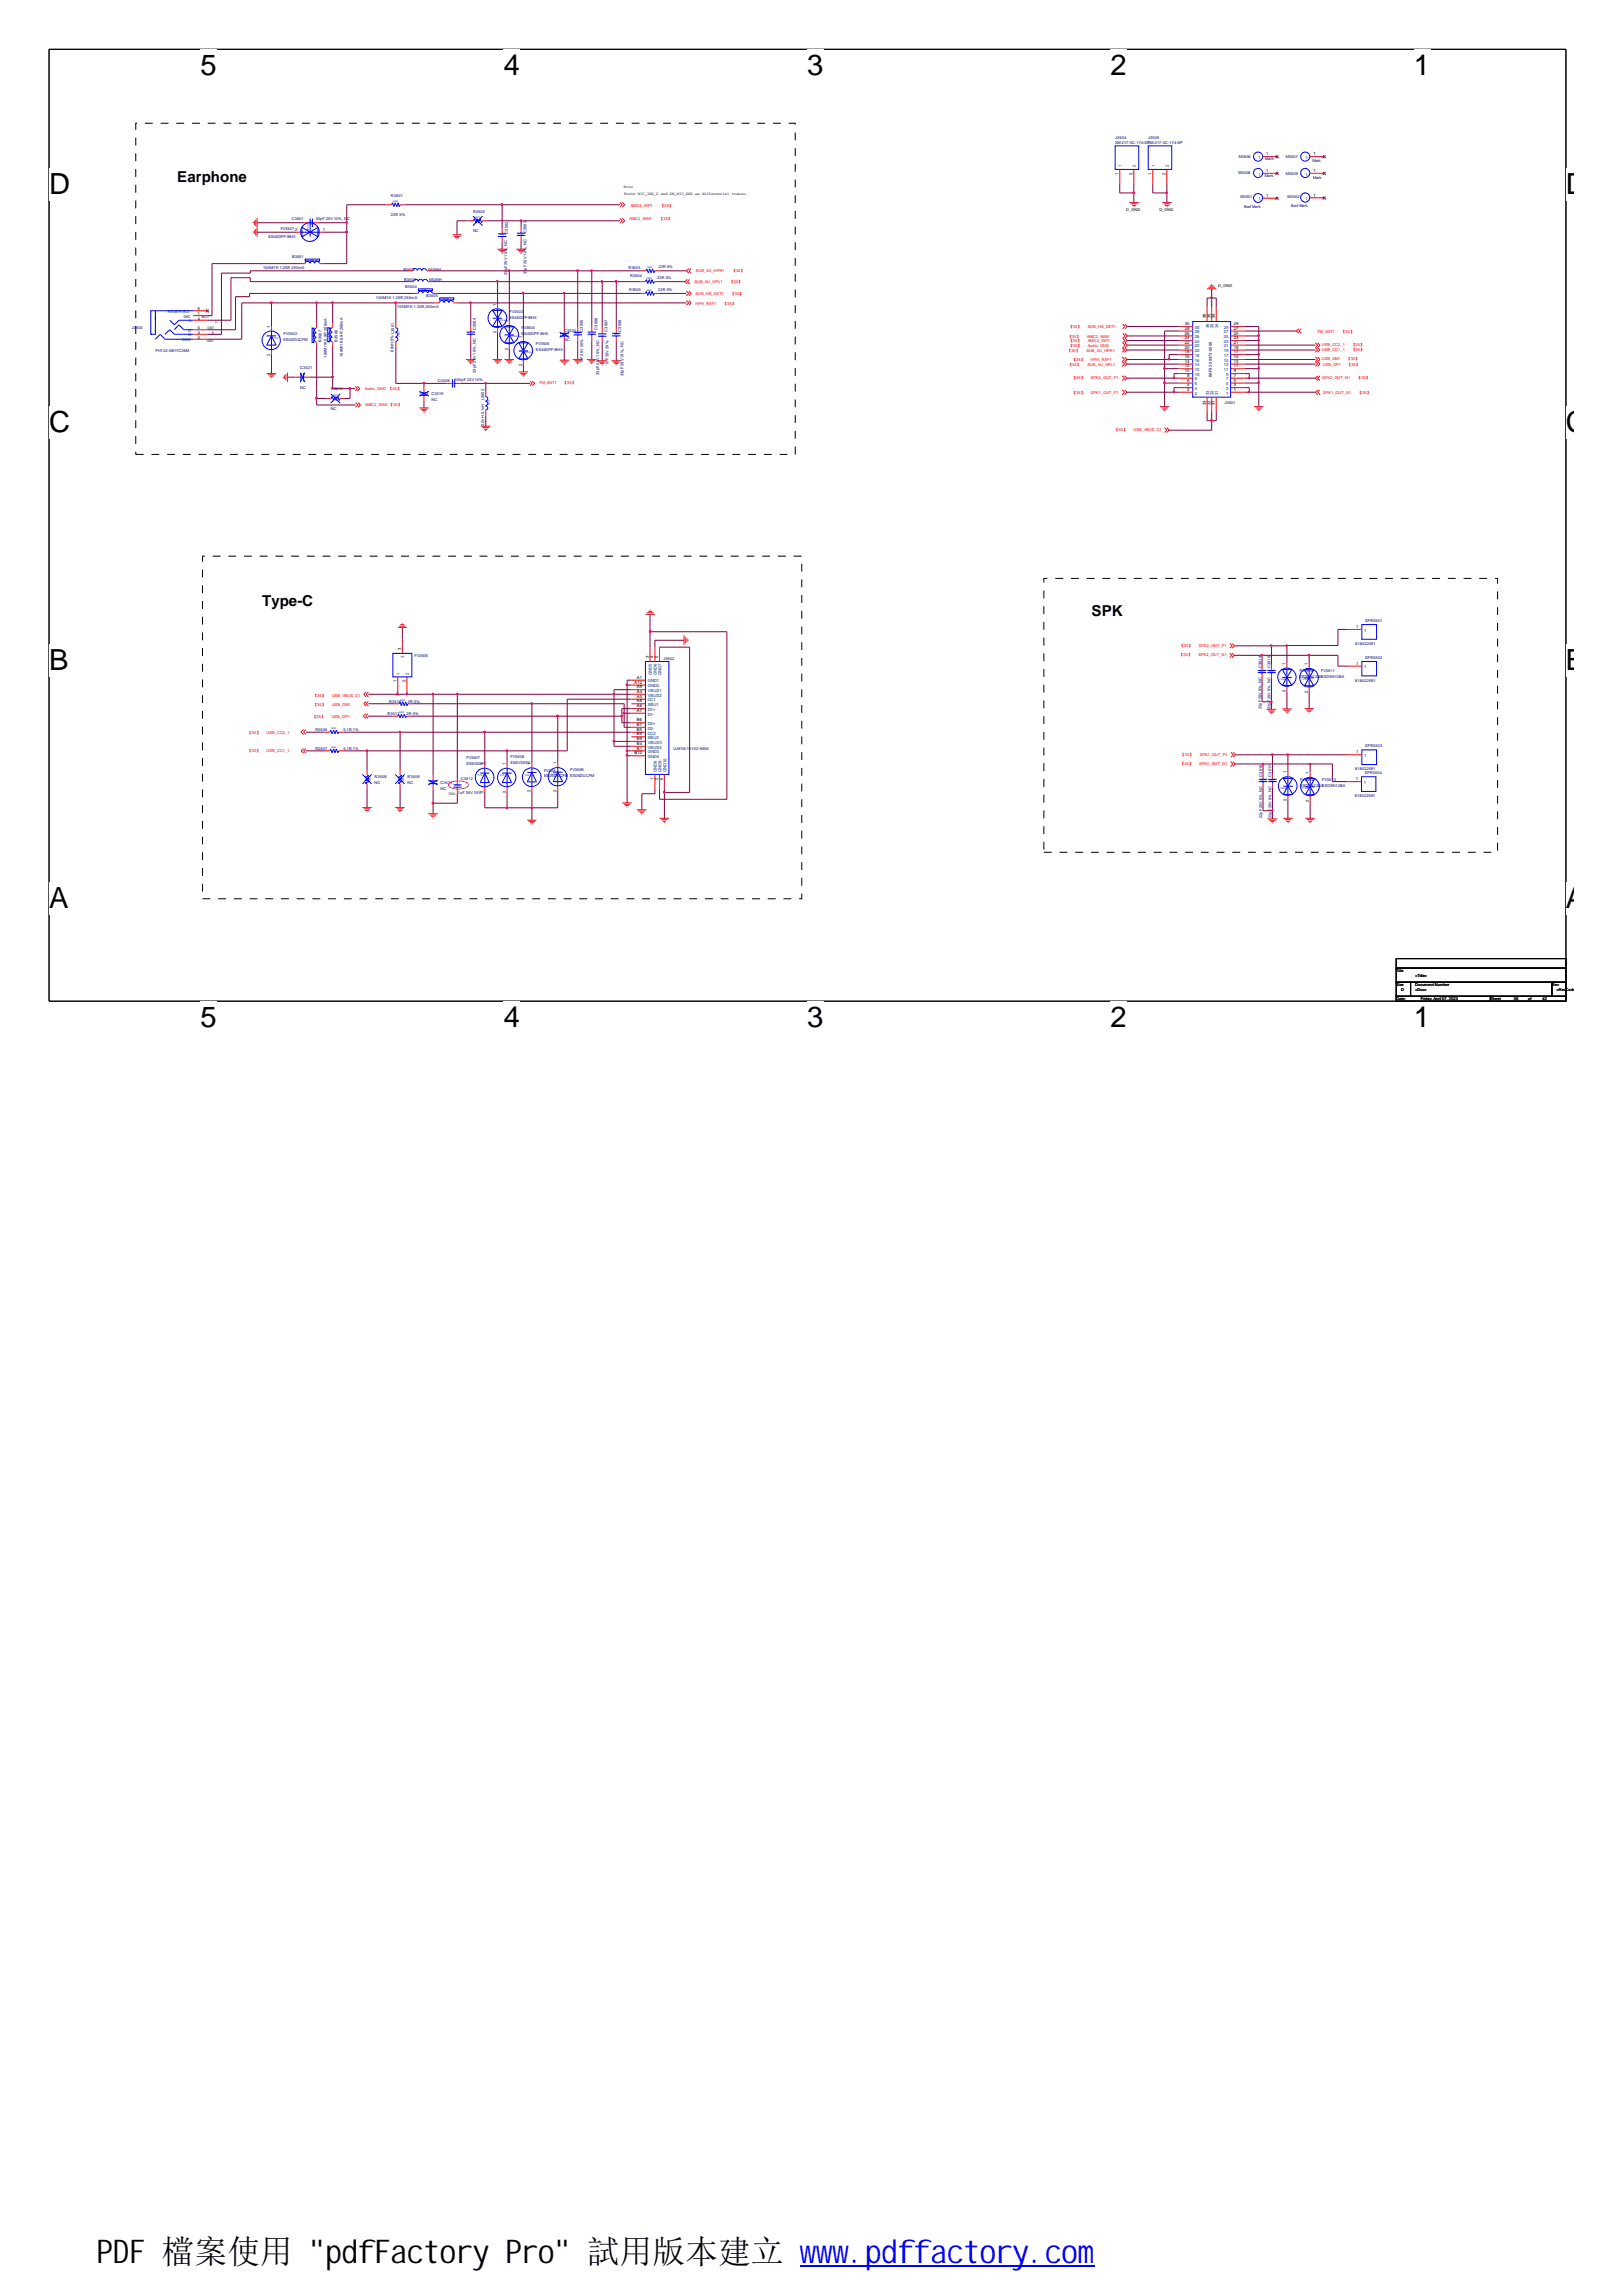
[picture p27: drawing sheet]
<svg xmlns="http://www.w3.org/2000/svg" width="210mm" height="297mm" viewBox="0 0 210 297" stroke-linecap="round" stroke-linejoin="round" font-family="sans-serif">
<defs><g id="words">
<text font-size="4.2" x="12.5" y="292.7">PDF 檔案使用 &quot;pdfFactory Pro&quot; 試用版本建立 www.pdffactory.com</text>
<g font-size="3.8">
<text x="26" y="9.8">5</text>
<text x="65.2" y="9.8">4</text>
<text x="104.4" y="9.8">3</text>
<text x="143.7" y="9.8">2</text>
<text x="183" y="9.8">1</text>
<text x="6.3" y="25.1">D</text>
<text x="202.6" y="25.1">D</text>
<text x="6.3" y="55.9">C</text>
<text x="202.6" y="55.9">C</text>
<text x="6.3" y="86.7">B</text>
<text x="202.6" y="86.7">B</text>
<text x="6.3" y="117.5">A</text>
<text x="202.6" y="117.5">A</text>
<text x="26" y="132.9">5</text>
<text x="65.2" y="132.9">4</text>
<text x="104.4" y="132.9">3</text>
<text x="143.7" y="132.9">2</text>
<text x="183" y="132.9">1</text>
</g>
<g font-size="1.9">
<text x="22.9" y="23.6">Earphone</text>
<text x="33.9" y="78.3">Type-C</text>
<text x="141.3" y="79.7">SPK</text>
</g>
<g font-size=".6">
<text x="144.7" y="22.6" transform="rotate(-90 144.7 22.6)">1</text>
<text x="146.6" y="22.6" transform="rotate(-90 146.6 22.6)">2</text>
<text x="149" y="22.6" transform="rotate(-90 149 22.6)">1</text>
<text x="150.8" y="22.6" transform="rotate(-90 150.8 22.6)">2</text>
<text x="163.9" y="20.1">1</text>
<text x="163.9" y="22.3">1</text>
<text x="170" y="20.1">1</text>
<text x="170" y="22.3">1</text>
<text x="38.2" y="29.9">2</text>
<text x="41.8" y="29.9">1</text>
<text x="163.9" y="25.5">1</text>
<text x="170" y="25.4">1</text>
<text x="64.2" y="39.5" transform="rotate(-90 64.2 39.5)">1</text>
<text x="65.7" y="41.7" transform="rotate(-90 65.7 41.7)">1</text>
<text x="156" y="41.2" transform="rotate(-90 156 41.2)">36</text>
<text x="156.6" y="41.2" transform="rotate(-90 156.6 41.2)">35</text>
<text x="157.2" y="41.2" transform="rotate(-90 157.2 41.2)">34</text>
<text x="35" y="46" transform="rotate(-90 35 46)">2</text>
<text x="35" y="42.4" transform="rotate(-90 35 42.4)">1</text>
<text x="64.2" y="43.1" transform="rotate(-90 64.2 43.1)">2</text>
<text x="65.7" y="45.2" transform="rotate(-90 65.7 45.2)">2</text>
<text x="67.6" y="47.3" transform="rotate(-90 67.6 47.3)">2</text>
<text x="67.6" y="43.8" transform="rotate(-90 67.6 43.8)">1</text>
<text x="153.3" y="47.5">12</text>
<text x="153.3" y="46.9">14</text>
<text x="153.3" y="46.3">16</text>
<text x="153.3" y="45.7">18</text>
<text x="153.3" y="45.1">20</text>
<text x="153.3" y="44.5">22</text>
<text x="153.3" y="43.9">24</text>
<text x="153.3" y="43.3">26</text>
<text x="153.3" y="42.7">28</text>
<text x="153.3" y="42.1">30</text>
<text x="159.7" y="47.5">11</text>
<text x="159.7" y="46.9">13</text>
<text x="159.7" y="46.3">15</text>
<text x="159.7" y="45.7">17</text>
<text x="159.7" y="45.1">19</text>
<text x="159.7" y="44.5">21</text>
<text x="159.7" y="43.9">23</text>
<text x="159.7" y="43.3">25</text>
<text x="159.7" y="42.7">27</text>
<text x="159.7" y="42.1">29</text>
<text x="153.3" y="48.2">10</text>
<text x="153.6" y="50.6">2</text>
<text x="153.6" y="50">4</text>
<text x="153.6" y="49.4">6</text>
<text x="153.6" y="48.8">8</text>
<text x="156" y="52.4" transform="rotate(-90 156 52.4)">33</text>
<text x="156.6" y="52.4" transform="rotate(-90 156.6 52.4)">32</text>
<text x="157.2" y="52.4" transform="rotate(-90 157.2 52.4)">31</text>
<text x="159.7" y="50.6">1</text>
<text x="159.7" y="50">3</text>
<text x="159.7" y="49.4">5</text>
<text x="159.7" y="48.8">7</text>
<text x="159.7" y="48.2">9</text>
<text x="175.5" y="81.3">1</text>
<text x="51.3" y="88.3" transform="rotate(-90 51.3 88.3)">1</text>
<text x="51.9" y="84.1" transform="rotate(-90 51.9 84.1)">3</text>
<text x="52.5" y="88.3" transform="rotate(-90 52.5 88.3)">2</text>
<text x="82.1" y="88.5">A12</text>
<text x="82.4" y="87.8">A1</text>
<text x="82.4" y="89.1">A9</text>
<text x="82.4" y="89.6">A4</text>
<text x="83.9" y="85.2" transform="rotate(-90 83.9 85.2)">3</text>
<text x="84.6" y="85.2" transform="rotate(-90 84.6 85.2)">4</text>
<text x="85.2" y="85.2" transform="rotate(-90 85.2 85.2)">5</text>
<text x="166.4" y="89.6" transform="rotate(-90 166.4 89.6)">2</text>
<text x="166.4" y="86" transform="rotate(-90 166.4 86)">1</text>
<text x="169.2" y="89.6" transform="rotate(-90 169.2 89.6)">2</text>
<text x="169.2" y="86" transform="rotate(-90 169.2 86)">1</text>
<text x="175.5" y="86">1</text>
<text x="82.4" y="90.3">A5</text>
<text x="82.4" y="94.6">B5</text>
<text x="82.4" y="91.5">A6</text>
<text x="82.4" y="92.1">A7</text>
<text x="82.4" y="93.3">B6</text>
<text x="82.4" y="93.9">B7</text>
<text x="82.4" y="90.9">A8</text>
<text x="82.4" y="95.2">B8</text>
<text x="82.4" y="95.7">B9</text>
<text x="62.6" y="99" transform="rotate(-90 62.6 99)">1</text>
<text x="65.4" y="99" transform="rotate(-90 65.4 99)">1</text>
<text x="68.7" y="98.9" transform="rotate(-90 68.7 98.9)">1</text>
<text x="72" y="98.9" transform="rotate(-90 72 98.9)">1</text>
<text x="82.1" y="97.6">B12</text>
<text x="82.4" y="97">B1</text>
<text x="82.4" y="96.4">B4</text>
<text x="84.6" y="100.9" transform="rotate(-90 84.6 100.9)">1</text>
<text x="85.2" y="100.9" transform="rotate(-90 85.2 100.9)">2</text>
<text x="85.8" y="100.9" transform="rotate(-90 85.8 100.9)">6</text>
<text x="166.5" y="100.1" transform="rotate(-90 166.5 100.1)">1</text>
<text x="169.4" y="100.1" transform="rotate(-90 169.4 100.1)">1</text>
<text x="175.5" y="101">1</text>
<text x="175.5" y="97.5">1</text>
<text x="62.6" y="102.6" transform="rotate(-90 62.6 102.6)">2</text>
<text x="65.4" y="102.6" transform="rotate(-90 65.4 102.6)">2</text>
<text x="68.7" y="102.5" transform="rotate(-90 68.7 102.5)">2</text>
<text x="72" y="102.4" transform="rotate(-90 72 102.4)">2</text>
<text x="166.5" y="103.7" transform="rotate(-90 166.5 103.7)">2</text>
<text x="169.4" y="103.7" transform="rotate(-90 169.4 103.7)">2</text>
</g>
<g font-size=".6" fill="#004080">
<text x="145.2" y="21.6" transform="rotate(-90 145.2 21.6)">1</text>
<text x="147" y="21.6" transform="rotate(-90 147 21.6)">2</text>
<text x="149.4" y="21.6" transform="rotate(-90 149.4 21.6)">1</text>
<text x="151.3" y="21.6" transform="rotate(-90 151.3 21.6)">2</text>
<text x="162.9" y="20.6">1</text>
<text x="162.9" y="22.7">1</text>
<text x="169" y="20.6">1</text>
<text x="169" y="22.7">1</text>
<text x="162.9" y="25.9">1</text>
<text x="169" y="25.9">1</text>
<text x="154.6" y="48">12</text>
<text x="154.6" y="47.4">14</text>
<text x="154.6" y="46.8">16</text>
<text x="154.6" y="46.2">18</text>
<text x="154.6" y="45.6">20</text>
<text x="154.6" y="44.9">22</text>
<text x="154.6" y="44.4">24</text>
<text x="154.6" y="43.8">26</text>
<text x="154.6" y="43.1">28</text>
<text x="154.6" y="42.5">30</text>
<text x="156.5" y="42.5" transform="rotate(-90 156.5 42.5)">36</text>
<text x="157.1" y="42.5" transform="rotate(-90 157.1 42.5)">35</text>
<text x="157.6" y="42.5" transform="rotate(-90 157.6 42.5)">34</text>
<text x="158.4" y="48">11</text>
<text x="158.4" y="47.4">13</text>
<text x="158.4" y="46.8">15</text>
<text x="158.4" y="46.2">17</text>
<text x="158.4" y="45.6">19</text>
<text x="158.4" y="44.9">21</text>
<text x="158.4" y="44.4">23</text>
<text x="158.4" y="43.8">25</text>
<text x="158.4" y="43.1">27</text>
<text x="158.4" y="42.5">29</text>
<text x="154.6" y="48.6">10</text>
<text x="154.6" y="51">2</text>
<text x="154.6" y="50.4">4</text>
<text x="154.6" y="49.9">6</text>
<text x="154.6" y="49.2">8</text>
<text x="156.5" y="51.1" transform="rotate(-90 156.5 51.1)">33</text>
<text x="157.1" y="51.1" transform="rotate(-90 157.1 51.1)">32</text>
<text x="157.6" y="51.1" transform="rotate(-90 157.6 51.1)">31</text>
<text x="158.7" y="51">1</text>
<text x="158.7" y="50.4">3</text>
<text x="158.7" y="49.9">5</text>
<text x="158.7" y="49.2">7</text>
<text x="158.7" y="48.6">9</text>
<text x="176.5" y="81.7">1</text>
<text x="51.7" y="87.3" transform="rotate(-90 51.7 87.3)">1</text>
<text x="52.3" y="85.1" transform="rotate(-90 52.3 85.1)">3</text>
<text x="52.9" y="87.3" transform="rotate(-90 52.9 87.3)">2</text>
<text x="83.8" y="88.3">GND1</text>
<text x="83.8" y="88.9">GND2</text>
<text x="83.8" y="89.5">VBUS1</text>
<text x="84.4" y="87.4" transform="rotate(-90 84.4 87.4)">GND5</text>
<text x="85" y="87.4" transform="rotate(-90 85 87.4)">GND6</text>
<text x="85.6" y="87.4" transform="rotate(-90 85.6 87.4)">GND7</text>
<text x="176.5" y="86.5">1</text>
<text x="83.8" y="90.7">CC1</text>
<text x="83.8" y="95">CC2</text>
<text x="83.8" y="92">D1+</text>
<text x="83.8" y="92.6">D1-</text>
<text x="83.8" y="93.8">D2+</text>
<text x="83.8" y="94.4">D2-</text>
<text x="83.8" y="91.3">SBU1</text>
<text x="83.8" y="95.6">SBU2</text>
<text x="83.8" y="90.1">VBUS2</text>
<text x="83.8" y="97.4">GND3</text>
<text x="83.8" y="98.1">GND4</text>
<text x="83.8" y="96.2">VBUS3</text>
<text x="83.8" y="96.8">VBUS4</text>
<text x="85" y="99.9" transform="rotate(-90 85 99.9)">GND8</text>
<text x="85.6" y="99.9" transform="rotate(-90 85.6 99.9)">GND9</text>
<text x="86.2" y="99.9" transform="rotate(-90 86.2 99.9)">GND10</text>
<text x="176.5" y="101.4">1</text>
<text x="176.5" y="97.9">1</text>
</g>
<g font-size=".5" fill="#000080">
<text x="144.3" y="17.9">J3504</text>
<text x="148.6" y="17.9">J3505</text>
<text x="144.3" y="18.7">XM-217-XC-174-SPXM-217-XC-174-SP</text>
<text x="160.3" y="22.5">M3508</text>
<text x="160.3" y="20.4">M3506</text>
<text x="163.7" y="22.8">Mark</text>
<text x="163.7" y="20.7">Mark</text>
<text x="166.4" y="20.5">M3507</text>
<text x="166.4" y="22.7">M3509</text>
<text x="169.8" y="21">Mark</text>
<text x="169.9" y="23.1">Mark</text>
<text x="36.3" y="29.7">FV3501</text>
<text x="37.8" y="28.5">C3501</text>
<text x="40.9" y="28.5">33pF 25V10%_NC</text>
<text x="50.6" y="25.4">R3501</text>
<text x="50.6" y="28">22R 5%</text>
<text x="61.2" y="27.5">R3502</text>
<text x="160.5" y="25.6">M3551</text>
<text x="161" y="26.9">Bad Mark</text>
<text x="166.6" y="25.6">M3552</text>
<text x="167.1" y="26.8">Bad Mark</text>
<text x="34" y="34.8">100M/1K 1.25R 250mA</text>
<text x="34.8" y="30.8">ES45DPF-BHX</text>
<text x="37.8" y="33.4">B3501</text>
<text x="52.2" y="35">B3502</text>
<text x="55.4" y="35">560NH</text>
<text x="61.2" y="30">NC</text>
<text x="65.6" y="35.6" transform="rotate(-90 65.6 35.6)">33pF 25V 10%_NC</text>
<text x="65.7" y="30.2" transform="rotate(-90 65.7 30.2)">C3502</text>
<text x="68.1" y="35.5" transform="rotate(-90 68.1 35.5)">33pF 25V 10%_NC</text>
<text x="68.1" y="30.2" transform="rotate(-90 68.1 30.2)">C3503</text>
<text x="81.3" y="34.7">R3503</text>
<text x="81.5" y="35.9">R3504</text>
<text x="85.2" y="34.7">22R 5%</text>
<text x="48.6" y="38.6">100M/1K 1.25R 250mA</text>
<text x="51.4" y="39.9">100M/1K 1.25R 250mA</text>
<text x="52.3" y="36.4">B3503</text>
<text x="52.5" y="37.2">B3504</text>
<text x="55.2" y="38.5">B3505</text>
<text x="55.5" y="36.4">560NH</text>
<text x="66" y="40.5">FV3503</text>
<text x="66" y="41.2">ES45DPF-BHX</text>
<text x="81.4" y="37.6">R3505</text>
<text x="85" y="36.1">22R 5%</text>
<text x="85.2" y="37.7">22R 5%</text>
<text x="17.1" y="42.5">J3503</text>
<text x="20.1" y="45.6">PH132-0B17C36M</text>
<text x="36.7" y="43.3">FV3502</text>
<text x="36.7" y="44.1">ES05DUCFM</text>
<text x="38.9" y="47.8">C3521</text>
<text x="41.6" y="44.2" transform="rotate(-90 41.6 44.2)">B3507</text>
<text x="42.3" y="46.3" transform="rotate(-90 42.3 46.3)">100M/1K 0.9R 200mA</text>
<text x="43.7" y="44.2" transform="rotate(-90 43.7 44.2)">B3506</text>
<text x="44.4" y="46.2" transform="rotate(-90 44.4 46.2)">100M/1K 0.9R 200mA</text>
<text x="50.9" y="45.5" transform="rotate(-90 50.9 45.5)">68nH 5% L3501</text>
<text x="61.6" y="42.7" transform="rotate(-90 61.6 42.7)">C3504</text>
<text x="67.5" y="42.6">F</text>
<text x="67.5" y="43.3">ES45DPF-BHX</text>
<text x="67.8" y="42.6">V3504</text>
<text x="69.3" y="44.7">FV3505</text>
<text x="69.3" y="45.4">ES45DPF-BHX</text>
<text x="73" y="42.9">C3520</text>
<text x="73" y="44.1">NC</text>
<text x="75.4" y="42.9" transform="rotate(-90 75.4 42.9)">C3505</text>
<text x="75.5" y="47" transform="rotate(-90 75.5 47)">1nF 25V 20%</text>
<text x="77.3" y="42.7" transform="rotate(-90 77.3 42.7)">C3506</text>
<text x="78.6" y="42.9" transform="rotate(-90 78.6 42.9)">C3507</text>
<text x="78.7" y="47.2" transform="rotate(-90 78.7 47.2)">1nF 25V 20%</text>
<text x="80.4" y="42.9" transform="rotate(-90 80.4 42.9)">C3508</text>
<text x="38.9" y="50.3">NC</text>
<text x="42.8" y="50.5">R3513</text>
<text x="42.8" y="53">NC</text>
<text x="55.8" y="51.1">C3519</text>
<text x="55.8" y="51.9">NC</text>
<text x="56.6" y="49.4">C3509</text>
<text x="58.8" y="49.3">100pF 25V10%</text>
<text x="61.6" y="48.2" transform="rotate(-90 61.6 48.2)">33pF 25V 10%_NC</text>
<text x="62.7" y="51.8" transform="rotate(-90 62.7 51.8)">L3502</text>
<text x="77.6" y="48.5" transform="rotate(-90 77.6 48.5)">33pF 25V 10%_NC</text>
<text x="80.7" y="48.7" transform="rotate(-90 80.7 48.7)">33pF 25V 10%_NC</text>
<text x="156.8" y="48.8" transform="rotate(-90 156.8 48.8)">BAF92-30073-0508</text>
<text x="158.5" y="52.3">J3501</text>
<text x="62.7" y="55.1" transform="rotate(-90 62.7 55.1)">2.2nH 0.1nH</text>
<text x="175.4" y="83.5">818022091</text>
<text x="176.7" y="80.5">SPR3501</text>
<text x="53.6" y="85">FV3506</text>
<text x="85.9" y="85.4">J3502</text>
<text x="163.2" y="86.4" transform="rotate(-90 163.2 86.4)">C3514</text>
<text x="164.4" y="86.4" transform="rotate(-90 164.4 86.4)">C3515</text>
<text x="168.1" y="86.9">FV3510</text>
<text x="168.1" y="87.7">ESD9N12BAESD9N12BA</text>
<text x="171" y="87">FV3511</text>
<text x="175.4" y="88.2">818022091</text>
<text x="176.7" y="85.2">SPR3502</text>
<text x="40.8" y="94.6">R3506</text>
<text x="44.4" y="94.6">5.1R 1%</text>
<text x="50.2" y="92.5">R3511</text>
<text x="50.4" y="91">R3510</text>
<text x="52.6" y="92.5">2R 5%</text>
<text x="52.8" y="91">2R 5%</text>
<text x="163.2" y="91.8" transform="rotate(-90 163.2 91.8)">22pF 25V 5%_NC</text>
<text x="164.4" y="91.8" transform="rotate(-90 164.4 91.8)">22pF 25V 5%_NC</text>
<text x="40.8" y="97.1">R3507</text>
<text x="44.4" y="97.1">5.1R 1%</text>
<text x="48.5" y="100.7">R3508</text>
<text x="48.5" y="101.4">NC</text>
<text x="52.7" y="100.7">R3509</text>
<text x="52.7" y="101.4">NC</text>
<text x="57" y="101.4">C3511</text>
<text x="59.6" y="101">C3512</text>
<text x="60.4" y="98.2">FV3507</text>
<text x="60.4" y="98.9">ES6V3DFX</text>
<text x="66.1" y="98.1">FV3508</text>
<text x="66.1" y="98.8">ES6V3DFX</text>
<text x="70.4" y="99.9">FV204</text>
<text x="70.4" y="100.6">ES05DUCFM ES05DUCFM</text>
<text x="73.8" y="99.8">FV3509</text>
<text x="87.2" y="97.1">UAF05-16152-9506</text>
<text x="163.3" y="100.5" transform="rotate(-90 163.3 100.5)">C3516</text>
<text x="164.5" y="100.5" transform="rotate(-90 164.5 100.5)">C3517</text>
<text x="168.3" y="101">FV3512</text>
<text x="168.3" y="101.8">ESD9N12BAESD9N12BA</text>
<text x="171.1" y="101.1">FV3513</text>
<text x="175.4" y="99.7">818022091</text>
<text x="176.6" y="100.1">SPR3504</text>
<text x="176.7" y="96.7">SPR3503</text>
<text x="57" y="102.2">NC</text>
<text x="163.3" y="105.9" transform="rotate(-90 163.3 105.9)">22pF 25V 5%_NC</text>
<text x="164.5" y="105.9" transform="rotate(-90 164.5 105.9)">22pF 25V 5%_NC</text>
<text x="175.3" y="103.2">818022091</text>
</g>
<g font-size=".5">
<text x="80.7" y="24.4">Note</text>
<text x="80.8" y="25.2">Route MIC_IN2_P and PM_MIC_GND as differential traces.</text>
<text x="145.8" y="27.3">D_GND</text>
<text x="150" y="27.3">D_GND</text>
<text x="25.6" y="40.2">6</text>
<text x="25.6" y="41.4">4</text>
<text x="25.6" y="40.8">1</text>
<text x="26.2" y="41.1">MIC</text>
<text x="27.9" y="41.8">L</text>
<text x="157.6" y="37.1">D_GND</text>
<text x="25.6" y="43.8">2</text>
<text x="25.6" y="42.6">5</text>
<text x="25.6" y="43.2">3</text>
<text x="26.8" y="44.3">GND</text>
<text x="26.8" y="42.5">DET</text>
<text x="27.4" y="43.2">R</text>
<text x="58" y="102.9">TBD 1uF 35V10%</text>
<text x="180.7" y="125.8">Title</text>
<text x="180.7" y="127.6">Size</text>
<text x="180.7" y="129.4">Date:</text>
<text x="181.3" y="128.2">D</text>
<text x="183.1" y="127.6">Document Number</text>
<text x="183.1" y="128.2">&lt;Doc&gt;</text>
<text x="183.1" y="126.4">&lt;Title&gt;</text>
<text x="183.9" y="129.4">Friday, April 07, 2023</text>
<text x="192.9" y="129.4">Sheet</text>
<text x="195.9" y="129.4">35</text>
<text x="197.8" y="129.4">of</text>
<text x="199.6" y="129.4">42</text>
<text x="200.8" y="127.6">Rev</text>
<text x="201.4" y="128.2">&lt;RevCode&gt;</text>
</g>
<g font-size=".5" fill="#f00">
<text x="81.4" y="28.5">AMIC2_INM1</text>
<text x="81.6" y="26.8">AMIC2_INP1</text>
<text x="85.3" y="28.5">【35】</text>
<text x="85.5" y="26.8">【35】</text>
<text x="90" y="35.2">SUB_AU_HPR1</text>
<text x="94.7" y="35.2">【35】</text>
<text x="89.9" y="36.6">SUB_AU_HPL1</text>
<text x="90" y="38.2">SUB_HS_DET1</text>
<text x="90" y="39.4">HPH_REF1</text>
<text x="93.6" y="39.4">【35】</text>
<text x="94.4" y="36.6">【35】</text>
<text x="94.6" y="38.2">【35】</text>
<text x="138.1" y="45.5">【35】</text>
<text x="138.2" y="43.7">【35】</text>
<text x="138.3" y="47.3">【35】</text>
<text x="138.3" y="42.4">【35】</text>
<text x="138.3" y="44.3">【35】</text>
<text x="138.3" y="44.9">【35】</text>
<text x="138.8" y="46.8">【35】</text>
<text x="140.6" y="45.5">SUB_AU_HPR1</text>
<text x="140.6" y="43.7">AMIC2_INM1</text>
<text x="140.7" y="47.3">SUB_AU_HPL1</text>
<text x="140.8" y="42.4">SUB_HS_DET1</text>
<text x="140.8" y="44.3">AMIC2_INP1</text>
<text x="140.8" y="44.9">Audio_GND</text>
<text x="141.2" y="46.8">HPH_REF1</text>
<text x="170.5" y="43.1">FM_ANT1</text>
<text x="171.1" y="44.8">USB_CC2_1</text>
<text x="171.1" y="45.4">USB_CC1_1</text>
<text x="171.1" y="46.6">USB_DM1</text>
<text x="171.2" y="47.4">USB_DP1</text>
<text x="173.6" y="43.1">【35】</text>
<text x="174.3" y="46.6">【35】</text>
<text x="174.4" y="47.4">【35】</text>
<text x="174.9" y="44.8">【35】</text>
<text x="174.9" y="45.4">【35】</text>
<text x="47.2" y="50.4">Audio_GND 【35】</text>
<text x="47.2" y="52.6">AMIC2_INM1 【35】</text>
<text x="69.8" y="49.7">FM_ANT1</text>
<text x="72.9" y="49.7">【35】</text>
<text x="138.8" y="49.1">【35】</text>
<text x="138.8" y="50.9">【35】</text>
<text x="141.2" y="49.1">SPK2_OUT_P1</text>
<text x="141.2" y="50.9">SPK1_OUT_P1</text>
<text x="171.1" y="49.1">SPK2_OUT_N1</text>
<text x="171.2" y="50.9">SPK1_OUT_N1</text>
<text x="175.6" y="49.1">【35】</text>
<text x="175.8" y="50.9">【35】</text>
<text x="144.2" y="55.8">【35】</text>
<text x="146.7" y="55.8">USB_VBUS_C1</text>
<text x="152.7" y="83.7">【35】</text>
<text x="155.2" y="83.7">SPK2_OUT_P1</text>
<text x="152.7" y="84.9">【35】</text>
<text x="155.1" y="84.9">SPK2_OUT_N1</text>
<text x="32.1" y="94.9">【35】</text>
<text x="34.5" y="94.9">USB_CC2_1</text>
<text x="40.5" y="92.9">【35】</text>
<text x="40.6" y="90.1">【35】</text>
<text x="40.6" y="91.3">【35】</text>
<text x="42.9" y="92.9">USB_DP1</text>
<text x="43" y="90.1">USB_VBUS_C1</text>
<text x="43" y="91.3">USB_DM1</text>
<text x="32.1" y="97.4">【35】</text>
<text x="34.5" y="97.4">USB_CC1_1</text>
<text x="152.8" y="99">【35】</text>
<text x="152.8" y="97.8">【35】</text>
<text x="155.2" y="99">SPK1_OUT_N1</text>
<text x="155.3" y="97.8">SPK1_OUT_P1</text>
</g>
<g font-size=".5" fill="#004080">
<text x="21.7" y="40.5">RESERVED</text>
<text x="23.8" y="41.1">MIC</text>
<text x="24.5" y="41.7">L</text>
<text x="23.5" y="44.1">GND</text>
<text x="24.4" y="42.9">D</text>
<text x="24.4" y="43.5">R</text>
</g>
<g font-size=".3" fill="#00f">
<text x="39.8" y="29" transform="rotate(90 39.8 29)">TVS-B</text>
<text x="40.3" y="29.1" transform="rotate(-90 40.3 29.1)">0201</text>
<text x="50.8" y="26.1">0402</text>
<text x="61.5" y="28.2">0201</text>
<text x="40" y="33.8">0402</text>
<text x="64.7" y="30.5">0201</text>
<text x="67.7" y="30.3" transform="rotate(-180 67.7 30.3)">0201</text>
<text x="83.8" y="34.7">0402</text>
<text x="54.6" y="37.6">0402</text>
<text x="57.4" y="38.8">0402</text>
<text x="64.5" y="41.5">TVS-B</text>
<text x="83.7" y="37.6">0402</text>
<text x="83.7" y="36.1">0402</text>
<text x="35.4" y="43.9">TVS</text>
<text x="40.4" y="43" transform="rotate(90 40.4 43)">0402</text>
<text x="42.5" y="42.9" transform="rotate(90 42.5 42.9)">0402</text>
<text x="51.5" y="42.9" transform="rotate(90 51.5 42.9)">0201</text>
<text x="60.6" y="43.2">0201</text>
<text x="66" y="43.6">TVS-B</text>
<text x="67.9" y="45.7">TVS-B</text>
<text x="72.7" y="43.3">0201</text>
<text x="75.1" y="43.1" transform="rotate(-180 75.1 43.1)">0201</text>
<text x="76.3" y="43.2">0201</text>
<text x="78.2" y="43.3" transform="rotate(-180 78.2 43.3)">0201</text>
<text x="79.5" y="43.3">0201</text>
<text x="39.2" y="49.1" transform="rotate(-90 39.2 49.1)">0201</text>
<text x="43.1" y="51.2">0201</text>
<text x="55.4" y="50.9" transform="rotate(-180 55.4 50.9)">0201</text>
<text x="58.8" y="49.9" transform="rotate(-90 58.8 49.9)">0201</text>
<text x="63.2" y="51.8" transform="rotate(90 63.2 51.8)">0201</text>
<text x="163" y="86.9">0201</text>
<text x="164.3" y="86.9">0201</text>
<text x="165.5" y="88">TVS-B</text>
<text x="168.4" y="88">TVS-B</text>
<text x="42.9" y="94.3">0402</text>
<text x="51.6" y="92.3">0402</text>
<text x="51.8" y="90.7">0402</text>
<text x="42.9" y="96.8">0402</text>
<text x="47.8" y="100.4" transform="rotate(90 47.8 100.4)">0201</text>
<text x="52.1" y="100.4" transform="rotate(90 52.1 100.4)">0201</text>
<text x="55.7" y="101.2">0201</text>
<text x="58.8" y="101.7">0402</text>
<text x="61.8" y="100.4">TVS</text>
<text x="64.7" y="100.4">TVS</text>
<text x="67.9" y="100.4">TVS</text>
<text x="71.3" y="100.3">TVS</text>
<text x="163.2" y="101">0201</text>
<text x="164.3" y="101">0201</text>
<text x="165.7" y="102.1">TVS-B</text>
<text x="168.5" y="102.1">TVS-B</text>
</g>
</g></defs>
<path d="M6.3 6.4h196.3v123.1h-196.3z" fill="none" stroke="#000" stroke-width=".13"/>
<g fill="#fff">
<path d="M26 6.4h2.1v4.2h-2.1z"/>
<path d="M26 129.5h2.1v4.3h-2.1z"/>
<path d="M65.2 6.4h2.1v4.2h-2.1z"/>
<path d="M65.2 129.5h2.1v4.3h-2.1z"/>
<path d="M104.4 6.4h2.2v4.2h-2.2z"/>
<path d="M104.4 129.5h2.2v4.3h-2.2z"/>
<path d="M143.7 6.4h2.1v4.2h-2.1z"/>
<path d="M143.7 129.5h2.1v4.3h-2.1z"/>
<path d="M183 6.4h2.1v4.2h-2.1z"/>
<path d="M183 129.5h2.1v4.3h-2.1z"/>
<path d="M6.3 21.7h2.8v4.3h-2.8z"/>
<path d="M202.6 21.7h1.1v4.3h-1.1z"/>
<path d="M6.3 52.5h2.8v4.3h-2.8z"/>
<path d="M202.6 52.5h1.1v4.3h-1.1z"/>
<path d="M6.3 83.3h2.6v4.2h-2.6z"/>
<path d="M202.6 83.3h1.1v4.2h-1.1z"/>
<path d="M6.3 114.1h2.6v4.2h-2.6z"/>
<path d="M202.6 114.1h1.1v4.2h-1.1z"/>
</g>
<path d="M17.6 15.9h85.3v42.9h-85.3zM26.2 72h77.6v44.3h-77.6zM135.1 74.8h58.7v35.5h-58.7z" fill="none" stroke="#000" stroke-width=".13" stroke-dasharray="1 1 1 1 1 1 1 1" stroke-linecap="butt"/>
<path d="M58.1 101.3a2.49 2.49 0 0 1 2.4 0l.1 .2a1.24 1.24 0 0 1-1.3 .6 1.17 1.17 0 0 1-1.3-.6z" fill="none" stroke="#f0f" stroke-width=".13"/>
<g fill="none" stroke="#f00" stroke-width=".13">
<path d="M32.8 28.7v.2M32.8 30v.1M32.9 28.6v.5M32.9 29.8v.5M33.1 28.4v.8M33.1 29.6v.9M33.3 28.2v2.4M38.3 30h.6M38.9 34.1h.6M39.4 28.8h.6M40.6 28.8h.6M41.4 30h.6"/>
<path d="M41.4 34.1h.6M50 26.5h.6M51.8 26.5h.7M52.8 35h.6M52.9 36.4h.7M53.6 38h.5M55.2 35h.6M55.4 36.4h.6M56 38h.6M56.3 39.2h.6M58.5 30.4h1.2M58.7 30.6h.9"/>
<path d="M58.7 39.2h.6M58.9 30.8h.5M59.1 30.9h.1M60.6 28.6h.6M62.4 28.6h.6M64.4 32.2h1.2M64.4 39.4v.5M64.6 32.4h.8M64.8 32.6h.4M64.9 32.8h.2M65 29.5v.7M65 30.8v.6"/>
<path d="M66.8 32.2h1.2M67 32.4h.9M67.2 32.6h.5M67.4 32.8h.1M67.4 29.4v.6M67.4 30.6v.6M80.2 26.2l.3 .3-.3 .3M80.2 28.3l.3 .3-.3 .3M80.5 26.2l.4 .3-.4 .3M80.5 28.3l.4 .3-.4 .3M82.8 38h.7M82.8 36.4h.7"/>
<path d="M82.9 35h.6M84.7 38h.6M84.7 36.4h.6M84.8 35h.5M88.8 37.7l.4 .3-.4 .3M88.8 38.9l.4 .3-.4 .3M88.9 36.1l-.3 .3 .3 .3M89.2 34.7l-.4 .3 .4 .3M89.2 37.7l.3 .3-.3 .3M89.2 38.9l.3 .3-.3 .3M89.2 36.1l-.3 .3 .3 .3M89.5 34.7l-.3 .3 .3 .3"/>
<path d="M144.9 21.9v1.8M146.1 26.2h1.3M146.3 26.4h.9M146.5 26.6h.5M146.7 26.7h.1M146.7 21.9v1.8M149.2 21.9v1.8M150.4 26.2h1.2M150.6 26.4h.8M150.7 26.6h.6M151 26.7h.1M151 21.9v1.8"/>
<path d="M156.2 37.4h1.2M156.2 39.8v1.8M156.4 37.2h.8M156.5 37h.6M156.7 36.8h.1M156.8 39.8v1.8M157.4 39.8v1.8M163.4 25.6h1.9M163.4 20.3h1.9M163.4 22.4h1.9M169.5 25.6h1.9M169.5 20.3h1.9"/>
<path d="M169.5 22.4h1.9M25 42.7h1.8M25 43.9h1.8M25 41.4h1.8M25 40.8h1.8M25 43.3h1.8M25 40.2h1.8M34.5 48.3h1.2M34.7 48.5h.9M34.9 48.7h.4M35.1 48.9h.1M35.1 42.2v.6"/>
<path d="M35.1 45.3v.6M36.7 48.8v.1M36.8 48.5v.6M37 48.4v.8M37.2 48.2v1.2M38.2 48.8h.7M39.5 48.8h.5M41 41.9v.5M41 44.3v.6M42.2 51.5h.6M43.1 41.8v.6M43.1 44.2v.7"/>
<path d="M44 51.5h.6M46 50l.3 .3-.3 .3M46 52.1l.4 .3-.4 .3M46.3 50l.3 .3-.3 .3M46.4 52.1l.3 .3-.3 .3M51.2 41.8v.6M51.2 44.2v.7M54.3 52.8h1.2M54.4 52.9h.9M54.6 53.1h.5M54.8 53.3h.1M54.9 50v.6"/>
<path d="M54.9 51.3v.5M57.8 49.6h.6M59 49.6h.6M60.3 46.5h1.2M60.5 46.7h.8M60.7 46.8h.5M60.8 47h.2M60.9 42.2v.6M60.9 43.5v.6M62.2 55.1h1.3M62.4 55.3h.9M62.6 55.5h.5"/>
<path d="M62.8 55.7h.1M62.9 50.7v.6M62.9 53.1v.6M63.8 46.5h1.2M64 46.7h.8M64.1 46.8h.5M64.3 47h.1M64.4 42.4v.6M65.3 46.5h1.2M65.5 46.7h.8M65.7 46.8h.5M65.8 47h.2"/>
<path d="M65.9 41.5v.6M65.9 44.5v.7M67.1 48.1h1.2M67.3 48.3h.9M67.5 48.5h.5M67.7 48.7h.1M67.7 43.5v.7M67.7 46.6v.6M68.6 49.3l.3 .3-.3 .3M68.9 49.3l.3 .3-.3 .3M72.4 46.6h1.3M72.6 46.8h.8"/>
<path d="M72.8 47h.5M73 47.1h.1M73 42.4v.6M73 43.6v.6M74.1 46.5h1.3M74.3 46.7h.9M74.5 46.8h.5M74.7 47h.1M74.8 42.2v.6M74.8 43.5v.6M75.9 46.5h1.3M76.2 46.7h.8"/>
<path d="M76.3 46.8h.5M76.5 47h.1M76.6 42.2v.6M76.6 43.5v.6M77.3 46.7h1.2M77.5 46.8h.9M77.7 47h.4M77.9 47.2h.1M77.9 42.4v.6M77.9 43.6v.6M79.1 46.7h1.2M79.3 46.8h.9"/>
<path d="M79.5 47h.5M79.7 47.2h.1M79.8 42.4v.6M79.8 43.6v.6M145.2 45l.3 .3-.3 .3M145.2 46.2l.3 .3-.3 .3 .3 .3-.3 .3M145.2 48.6l.3 .3-.3 .3M145.2 50.4l.3 .3-.3 .4M145.3 41.9l.3 .3-.3 .3M145.3 43.1l.3 .4-.3 .3 .3 .3-.3 .3 .3 .2-.3 .4M145.5 45l.3 .3-.3 .3M145.5 46.2l.3 .3-.3 .3 .3 .3-.3 .3"/>
<path d="M145.5 48.6l.3 .3-.3 .3M145.5 50.4l.3 .3-.3 .4M145.6 41.9l.3 .3-.3 .3M145.6 43.1l.3 .4-.3 .3 .3 .3-.3 .3 .3 .2-.3 .4M150.1 52.6h1.2M150.3 52.8h.8M150.5 52.9h.5M150.6 53.1h.1M150.7 55.3l.3 .4-.3 .3M151 55.3l.3 .4-.3 .3M152.5 46.5h1.8M152.5 48.3h1.8"/>
<path d="M152.5 50.7h1.8M152.5 47.7h1.8M152.5 47.1h1.8M152.5 45.9h1.8M152.5 45.3h1.8M152.5 44.6h1.8M152.5 44.1h1.8M152.5 43.5h1.8M152.5 42.8h1.8M152.5 42.2h1.8M152.5 50.2h1.8M152.5 49.6h1.8"/>
<path d="M152.5 48.9h1.8M156.2 51.4v1.8M156.8 51.4v1.8M157.4 51.4v1.8M159.3 46.5h1.8M159.3 48.3h1.8M159.3 50.7h1.8M159.3 47.7h1.8M159.3 47.1h1.8M159.3 45.9h1.8M159.3 45.3h1.8M159.3 44.6h1.8"/>
<path d="M159.3 44.1h1.8M159.3 43.5h1.8M159.3 42.8h1.8M159.3 42.2h1.8M159.3 50.2h1.8M159.3 49.6h1.8M159.3 48.9h1.8M162.3 52.6h1.2M162.5 52.8h.8M162.6 52.9h.6M162.8 53.1h.1M168.1 42.5l-.3 .3 .3 .3"/>
<path d="M168.4 42.5l-.3 .3 .3 .3M170.2 44.4l.3 .2-.3 .4 .3 .3-.3 .3M170.2 46.2l.3 .3-.3 .3 .3 .3-.3 .3M170.5 44.4l.3 .2-.3 .4 .3 .3-.3 .3M170.5 46.2l.3 .3-.3 .3 .3 .3-.3 .3M170.5 48.6l-.3 .3 .3 .3M170.5 50.4l-.3 .3 .3 .4M170.8 48.6l-.3 .3 .3 .3M170.8 50.4l-.3 .3 .3 .4M83.5 79.5h1.3M83.7 79.3h.9M83.9 79.1h.5"/>
<path d="M84.1 78.9h.1M39.3 94.4l-.4 .3 .4 .3M39.3 96.8l-.4 .3 .4 .3M39.6 94.4l-.3 .3 .3 .3M39.6 96.8l-.3 .3 .3 .3M42 94.7h.6M42 97.1h.6M43.9 94.7h.5M43.9 97.1h.5M47.3 92.3l-.3 .4 .3 .2M47.4 89.5l-.3 .3 .3 .4M47.4 90.7l-.3 .3 .3 .3"/>
<path d="M47.5 99.6v.6M47.6 92.3l-.3 .4 .3 .2M47.7 89.5l-.3 .3 .3 .4M47.7 90.7l-.3 .3 .3 .3M50.8 92.7h.6M51 91h.6M51.5 81.2h1.2M51.5 87.6v1.8M51.6 81h.9M51.8 99.6v.6M51.8 80.8h.5M52 80.6h.1"/>
<path d="M52.1 82.7v1.8M52.6 92.7h.6M52.7 87.6v1.8M52.8 91h.6M62.7 98.8v.6M65.6 98.8v.6M68.8 98.7v.6M72.2 98.7v.6M81.7 92.3h1.8M81.7 91.7h1.8M81.7 94.7h1.8M81.7 97.1h1.8"/>
<path d="M81.7 91h1.8M81.7 90.5h1.8M81.7 93.5h1.8M81.7 94.1h1.8M81.7 88h1.8M81.7 88.6h1.8M81.7 97.8h1.8M81.7 95.3h1.8M81.7 89.2h1.8M81.7 89.8h1.8M81.7 95.9h1.8M81.7 96.5h1.8"/>
<path d="M84.1 83.7v1.9M84.8 83.7v1.9M85.3 83.7v1.9M88.5 82.2v1.2M88.7 82.4v.9M88.9 82.6v.5M89.1 82.7v.2M159.1 84.5l.3 .3-.3 .3M159.2 83.3l.3 .3-.3 .2M159.3 98.5l.3 .3-.3 .4M159.3 97.3l.3 .3-.3 .3M159.4 84.5l.3 .3-.3 .3"/>
<path d="M159.5 83.3l.3 .3-.3 .2M159.6 98.5l.3 .3-.3 .4M159.6 97.3l.3 .3-.3 .3M163.3 86v.6M163.3 87.2v.6M163.9 91.8h1.2M164.1 92h.9M164.3 92.1h.5M164.5 92.3h.1M164.5 86v.6M164.5 87.2v.6M165.9 91.7h1.3"/>
<path d="M166.1 91.9h.9M166.3 92.1h.5M166.5 92.3h.1M166.5 85.8v.6M166.5 88.8v.7M166.7 99.9v.6M168.8 91.7h1.2M169 91.8h.8M169.2 92h.5M169.4 92.2h.1M169.4 85.9v.6M169.4 88.9v.6"/>
<path d="M169.5 99.9v.7M174.4 86.2h1.8M174.4 97.6h1.8M174.4 81.4h1.8M46.9 104.5h1.2M47.1 104.6h.8M47.2 104.8h.6M47.5 105h.1M47.5 101.4v.6M51.1 104.5h1.3M51.4 104.6h.8M51.5 104.8h.5"/>
<path d="M51.7 105h.1M51.8 101.4v.6M55.4 105.3h1.2M55.6 105.4h.9M55.8 105.6h.5M56 105.8h.1M56 100.3v.6M56 101.5v.6M59.2 100.8v.6M59.2 102v.6M62.7 101.8v.6M65.6 101.8v.6"/>
<path d="M68.2 106.1h1.2M68.4 106.3h.9M68.6 106.5h.5M68.8 106.7h.1M68.8 101.8v.6M72.2 101.7v.6M80.5 103.9h1.2M80.7 104h.9M80.9 104.2h.5M81.1 104.4h.1M82.4 104.8h1.3M82.6 104.9h.9"/>
<path d="M82.8 105.1h.5M83 105.3h.1M84.8 100.2v1.8M85.3 105.9h1.3M85.3 100.2v1.8M85.6 106h.8M85.7 106.2h.5M85.9 106.4h.1M86 100.2v1.8M163.4 100.1v.6M163.4 101.3v.6M164 105.9h1.3"/>
<path d="M164.3 106.1h.8M164.4 106.3h.5M164.6 106.5h.1M164.7 100.1v.6M164.7 101.3v.6M166.1 105.9h1.2M166.2 106h.9M166.4 106.2h.5M166.6 106.4h.2M166.7 102.9v.6M168.9 105.9h1.2M169.1 106h.9"/>
<path d="M169.3 106.2h.5M169.5 106.4h.1M169.5 103v.6M174.4 101.1h1.8"/>
</g>
<path d="M180.7 124h21.9v1.3h-21.9zM180.7 125.3h21.9v1.8h-21.9zM180.7 127.1h1.8v1.8h-1.8zM180.7 128.9h12.2v.6h-12.2zM182.5 127.1h18.3v1.8h-18.3zM192.9 128.9h9.7v.6h-9.7zM200.8 127.1h1.8v1.8h-1.8z" fill="none" stroke="#000" stroke-width=".13"/>
<g fill="none" stroke="#00f" stroke-width=".13">
<path d="M144.3 18.9h3.1v3h-3.1zM148.6 18.9h3v3h-3zM38.9 30h2.5M39.1 29.4l1 .6-1 .6zM39.5 33.5h1.9v.3h-1.9zM39.5 34.1a.3 .3 0 0 1 .3-.3 .3 .3 0 0 1 .3 .3M40 28.8h.1M40.1 34.1l.1-.2a.29 .29 0 0 1 .3-.1 .29 .29 0 0 1 .2 .3M40.1 28.3v1.1M40.1 29.4v1.2M40.1 30l1-.6v1.2zM40.4 28.8h.2"/>
<path d="M40.4 28.3v1.1M40.7 34.1a.3 .3 0 0 1 .3-.3 .3 .3 0 0 1 .3 .3M50.6 26.5h.1l.1-.3 .2 .5 .1-.5 .3 .5 .1-.5 .2 .5 .1-.2M53.4 35l.1-.1a.29 .29 0 0 1 .3-.1 .29 .29 0 0 1 .2 .2M53.6 36.4v-.1a.29 .29 0 0 1 .3-.2 .29 .29 0 0 1 .2 .3M54 35v-.1a.29 .29 0 0 1 .4-.1 .29 .29 0 0 1 .2 .2M54.1 37.4h1.9v.2h-1.9zM54.1 36.4l.1-.1a.29 .29 0 0 1 .3-.2 .29 .29 0 0 1 .2 .3M54.1 37.9l.1-.1a.29 .29 0 0 1 .3-.1 .29 .29 0 0 1 .2 .2M54.6 35a.3 .3 0 0 1 .3-.3 .3 .3 0 0 1 .3 .3M54.7 36.4a.3 .3 0 0 1 .3-.3 .3 .3 0 0 1 .3 .3M54.7 37.9a.3 .3 0 0 1 .3-.2 .3 .3 0 0 1 .3 .2"/>
<path d="M55.4 37.9v-.1a.29 .29 0 0 1 .3-.1 .29 .29 0 0 1 .2 .2M56.9 38.6h1.8v.2h-1.8zM56.9 39.1v-.1a.29 .29 0 0 1 .3-.1 .29 .29 0 0 1 .2 .2M57.5 39.1a.3 .3 0 0 1 .3-.2 .3 .3 0 0 1 .3 .2M58.1 39.1l.1-.1a.29 .29 0 0 1 .3-.1 .29 .29 0 0 1 .2 .2M61.2 28.6l.2-.3 .2 .5 .2-.5 .1 .5 .2-.5 .2 .5 .1-.2M61.2 28l1.2 1.2M62.4 28l-1.2 1.2M64.4 39.9v2.5M64.4 30.6h1.1M64.4 30.3h1.1M65 30.2v.1"/>
<path d="M65 30.6v.2M66.9 30.2h1.1M66.9 30.5h1.1M67.4 30v.2M67.4 30.5v.1M83.5 38l.2-.3 .1 .5 .2-.5 .2 .5 .2-.5 .2 .5 .1-.2M83.5 36.4l.2-.2 .1 .5 .2-.5 .2 .5 .2-.5 .2 .5 .1-.3M83.5 35l.2-.2 .2 .5 .2-.5 .1 .5 .3-.5 .1 .5 .2-.3M19.5 40.2h.6v3.1h-.6zM20.1 43.9l.6-.6 .6 .6h3.7M20.1 40.2h4.9M20.1 40.8v.6"/>
<path d="M21.3 43.3l.7-.6 .6 .6h2.4M22 41.4l.6 .6 .6-.6h1.8M22.6 42.7l.6-.7 .6 .7h1.2M34.5 43.5h1.2M35.1 42.8v2.5M35.1 43.5l.6 1.1h-1.2zM38.9 48.8h.1M38.9 48.2l.6 1.2M38.9 48.2v1.1M39.3 48.8h.2M39.3 48.2v1.1M39.5 48.2l-.6 1.2"/>
<path d="M40.4 42.4h.2v1.9h-.2zM40.9 42.4a.3 .3 0 0 0-.2 .3 .3 .3 0 0 0 .2 .3M40.9 43.1h-.1a.29 .29 0 0 0-.1 .3 .29 .29 0 0 0 .2 .2M40.9 43.7a.3 .3 0 0 0-.2 .3 .3 .3 0 0 0 .2 .3M42.4 42.4h.3v1.8h-.3zM42.8 51.5h.1l.1-.2 .2 .5 .1-.5 .2 .5 .2-.5 .2 .5 .1-.3M42.8 51l1.2 1.1M43 42.4h-.1a.29 .29 0 0 0-.1 .3 .29 .29 0 0 0 .2 .3M43 43a.3 .3 0 0 0-.2 .3 .3 .3 0 0 0 .2 .3M43 43.6l-.1 .1a.29 .29 0 0 0-.1 .3 .29 .29 0 0 0 .2 .2M44 51l-1.2 1.1M51.2 42.4h.1a.28 .28 0 0 1 .2 .4 .28 .28 0 0 1-.3 .2"/>
<path d="M51.2 43h.1a.3 .3 0 0 1 .2 .4 .3 .3 0 0 1-.3 .2M51.2 43.6l.1 .1a.28 .28 0 0 1 .2 .3 .28 .28 0 0 1-.3 .2M54.3 50.6l1.2 .7M54.3 50.8h1.1M54.3 51.1h1.1M54.9 50.6v.2M54.9 51.1v.2M55.5 50.6l-1.2 .7M58.4 49.6h.1M58.5 49.1v1.1M58.8 49.6h.2M58.8 49.1v1.1"/>
<path d="M60.4 43.3h1.1M60.4 43h1.1M60.9 42.8v.2M60.9 43.3v.2M62.8 51.3a.3 .3 0 0 1 .3 .3 .3 .3 0 0 1-.3 .3M62.8 51.9l.2 .1a.28 .28 0 0 1 .1 .3 .28 .28 0 0 1-.3 .2M62.8 52.5h.2a.28 .28 0 0 1 .1 .4 .28 .28 0 0 1-.3 .2M63.8 41.2h1.2M63.8 40.2h1.2l-.6 1zM64.4 41.2l.6 1h-1.2zM65.3 43.3h1.2M65.3 42.3h1.2l-.6 1z"/>
<path d="M65.9 42.1v2.4M65.9 43.3l.6 1.1h-1.2zM67.1 44.4h1.2l-.6 1zM67.1 45.4h1.2M67.7 44.2v2.4M67.7 45.4l.6 1h-1.2zM72.4 43l1.3 .6M72.5 43.5h1.1M72.5 43.1h1.1M73 43v.1M73 43.5v.1M73.7 43l-1.3 .6"/>
<path d="M74.2 43.3h1.1M74.2 43h1.1M74.8 42.8v.2M74.8 43.3v.2M76 43.3h1.1M76 43h1.1M76.6 42.8v.2M76.6 43.3v.2M77.4 43.2h1.1M77.4 43.5h1.1M77.9 43v.2M77.9 43.5v.1"/>
<path d="M79.2 43.5h1.1M79.2 43.1h1.1M79.8 43v.1M79.8 43.5v.1M154.3 41.6h5v9.8h-5zM42.6 94.7l.2-.2 .2 .4 .2-.4 .1 .4 .2-.4 .2 .4 .2-.2M42.6 97.1l.2-.2 .2 .5 .2-.5 .1 .5 .2-.5 .2 .5 .2-.3M50.8 84.5h2.5v3.1h-2.5zM51.4 92.7h.1l.1-.3 .2 .5 .1-.5 .2 .5 .2-.5 .2 .5 .1-.2M51.6 91l.2-.2 .1 .5 .2-.5 .2 .5 .2-.5 .2 .5 .1-.3M62.7 99.4v2.4M65.6 99.4v2.4"/>
<path d="M68.2 99.9h1.2M68.8 99.3v2.5M68.8 99.9l.6 1.3h-1.2zM71.6 99.9h1.2M72.2 99.9l.6 1.2h-1.2zM72.2 99.3v2.4M83.5 85.6h3.1v14.6h-3.1zM162.8 87h1.1M162.8 86.7h1.1M163.3 86.6v.1M163.3 87v.2M164 87h1.1"/>
<path d="M164 86.7h1.1M164.5 86.6v.1M164.5 87v.2M165.9 87.7h1.3M165.9 86.6h1.3l-.7 1.1zM166.5 86.4v2.4M166.5 87.7l.7 1h-1.3zM168.8 87.7h1.2M168.8 86.6h1.2l-.6 1.1zM169.4 86.5v2.4M169.4 87.7l.6 1h-1.2zM176.2 85.6h1.9v1.8h-1.9z"/>
<path d="M176.2 97h1.9v1.9h-1.9zM176.2 80.8h1.9v1.9h-1.9zM46.9 100.2l1.2 1.2M47.5 100.2v.1l.3 .1-.6 .2 .6 .1-.6 .2 .6 .2-.6 .2 .3 .1M48.1 100.2l-1.2 1.2M51.1 100.2l1.3 1.2M51.8 100.2v.1l.2 .1-.5 .2 .5 .1-.5 .2 .5 .2-.5 .2 .3 .1M52.4 100.2l-1.3 1.2M55.4 100.9l1.2 .6M55.5 101.4h1.1M55.5 101h1.1M56 100.9v.1"/>
<path d="M56 101.4v.1M56.6 100.9l-1.2 .6M58.7 101.8h1M58.7 101.5h1M59.2 101.4v.1M59.2 101.8v.2M62.1 100h1.2M62.7 100l.6 1.2h-1.2zM65 100h1.2M65.6 100l.6 1.2h-1.2zM162.9 101.1h1.1M162.9 100.8h1.1"/>
<path d="M163.4 100.7v.1M163.4 101.1v.2M164.1 101.1h1.1M164.1 100.8h1.1M164.7 100.7v.1M164.7 101.1v.2M166.1 101.7h1.2M166.1 100.7h1.2l-.6 1zM166.7 100.5v2.4M166.7 101.7l.6 1.1h-1.2zM168.9 101.8h1.2M168.9 100.7h1.2l-.6 1.1z"/>
<path d="M169.5 100.6v2.4M169.5 101.8l.6 1h-1.2zM176.2 100.5h1.9v1.9h-1.9z"/>
<circle cx="40.1" cy="30" r="1.21"/>
<circle cx="162.8" cy="22.4" r=".59"/>
<circle cx="162.8" cy="20.3" r=".59"/>
<circle cx="162.8" cy="25.6" r=".58"/>
<circle cx="168.9" cy="20.3" r=".59"/>
<circle cx="168.9" cy="25.6" r=".59"/>
<circle cx="168.9" cy="22.4" r=".59"/>
<circle cx="35.1" cy="44" r="1.2"/>
<circle cx="64.4" cy="41.2" r="1.21"/>
<circle cx="65.9" cy="43.3" r="1.2"/>
<circle cx="67.7" cy="45.4" r="1.2"/>
<circle cx="166.5" cy="87.6" r="1.19"/>
<circle cx="169.4" cy="87.7" r="1.21"/>
<circle cx="62.7" cy="100.6" r="1.21"/>
<circle cx="65.6" cy="100.6" r="1.2"/>
<circle cx="68.8" cy="100.5" r="1.21"/>
<circle cx="72.2" cy="100.5" r="1.2"/>
<circle cx="166.6" cy="101.7" r="1.21"/>
<circle cx="169.5" cy="101.8" r="1.2"/>
</g>
<g fill="none" stroke="#804000" stroke-width=".13">
<path d="M165.1 25.5l.4 .4M165.1 20.1l.4 .4M165.1 22.3l.4 .3M165.4 25.5l-.3 .4M165.4 20.1l-.3 .4M165.4 22.3l-.3 .3M171.2 25.4l.4 .4M171.2 20.1l.4 .4M171.2 22.3l.4 .3M171.5 25.4l-.3 .4M171.5 20.1l-.3 .4M171.5 22.3l-.3 .3"/>
<path d="M26.7 40l.4 .4M27 40l-.4 .4"/>
</g>
<g fill="none" stroke="#800040" stroke-width=".13">
<path d="M33.3 28.8h6.1M33.3 30h5M35.1 39.2v3M38.9 34.1h-11.5v6.7h-.6M41 39.2v2.7M41.2 28.8h3.7M42 30h2.9M43.1 39.2v2.6M50 26.5h-5.1v7.6h-2.9M51.2 39.2v2.6M52.5 26.5h27.7M52.8 35h-20.4v.3h-3.7v8h-1.9"/>
<path d="M52.9 36.4h-20.5v-.5h-2.5v5.5h-3.1M53.6 38h-21.3v.4h-1.8v4.3h-3.7M55.8 35h27.1M56 36.4h26.8M56.3 39.2h-25v4.7h-4.5M56.6 38h26.2M59.3 39.2h29.5M60.6 28.6h-1.5v1.8M60.9 39.2v3M63 28.6h17.2M64.4 36.4v3M65 26.5v3"/>
<path d="M65 31.4v.8M65.9 35v6.5M67.4 28.6v.8M67.4 31.2v1M67.7 38v5.5M73 38v4.4M74.8 35v7.2M76.6 35v7.2M77.9 36.4v6M79.8 36.4v6M85.3 36.4h3.3M85.3 38h3.5"/>
<path d="M85.3 35h3.5M144.9 23.7v1.3h1.8M146.7 23.7v2.5M149.2 23.7v1.3h1.8M151 23.7v2.5M156.2 39.8v-1.2h1.2v1.2M156.8 37.4v2.4M35.1 45.9v2.4M37.2 48.8h1M40 48.8h3.1M41 44.9v7.5h5M41 51.5h1.2"/>
<path d="M43.1 44.9v5.4h2.9M45.3 50.3v1.2h-.7M51.2 44.9v4.7h6.6M54.9 49.6v.4M54.9 51.8v1M59.6 49.6h9M60.9 44.1v2.4M62.9 49.6v1.1M62.9 53.7v1.4M64.4 43v3.5M65.9 45.2v1.3M67.7 47.2v.9"/>
<path d="M73 44.2v2.4M74.8 44.1v2.4M76.6 44.1v2.4M77.9 44.2v2.5M79.8 44.2v2.5M145.8 45.3h6.7M145.8 46.5h6.7M145.8 47.1h6.7M145.8 48.9h6.7M145.8 50.7h6.7M145.9 42.2h6.6M145.9 43.5h6.6"/>
<path d="M145.9 44.1h6.6M145.9 44.6h6.6M150.7 47.7h1.8M150.7 49.6h1.8M152.5 42.8h-1.8v9.8M152.5 45.9h-1.2v.6M152.5 48.3h-.6v.6M152.5 50.2h-.6v.5M156.2 53.2v1.2h1.2v-1.2M156.8 53.2v2.5h-5.5M161.1 42.2h1.8v10.4M161.1 42.8h6.7"/>
<path d="M161.1 43.5h1.8M161.1 44.1h1.8M161.1 44.6h9.1M161.1 45.3h9.1M161.1 45.9h1.8M161.1 46.5h9.1M161.1 47.1h9.1M161.1 47.7h1.8M161.1 48.3h.6v.6M161.1 50.2h.6v.5M161.1 48.9h9.1M161.1 49.6h1.8"/>
<path d="M161.1 50.7h9.1M84.1 79.5v4.2M39.6 94.7h2.4M39.6 97.1h2.4M44.4 94.7h37.3M47.5 97.1v2.5M47.6 92.7h3.2M47.7 89.8h34M47.7 91h3.3M51.5 89.4v.4M51.8 94.7v4.9M52.1 81.2v1.5"/>
<path d="M52.7 89.4v.4M53.2 92.7h27.3M53.4 91h27.4v3.1h.9M56 89.8v10.5M59.2 89.8v11M62.7 94.7v4.1M65.6 97.1v1.7M68.8 91v7.7M72.2 92.7v6M79.5 95.9h2.2M80.8 92.3h.9M81.2 88.6h.5"/>
<path d="M81.2 97.1h.5M81.2 97.8h.5M81.7 88h-.5v15.9M81.7 89.2h-2.2v7.3h2.2M81.7 90.5h-8.3v6.6h-29M81.7 91.7h-1.2v1.8h1.2M84.1 81.7h10v21.7h-8.8v-1.4M85.3 83.7h3.9v18.8h-3.2M88.5 82.8h-3.7v.9M159.7 84.8h13.4v1.4h1.3M159.8 83.6h6.7M159.9 98.8h12.5v2.3h2"/>
<path d="M159.9 97.6h14.5M163.3 84.8v1.2M163.3 87.8v3h1.2M163.4 98.8v1.3M164.5 83.6v2.4M164.5 87.8v4M164.7 97.6v2.5M166.5 89.5v2.2M166.7 97.6v2.3M169.4 84.8v1.1M169.4 89.5v2.2M169.5 98.8v1.1"/>
<path d="M174.4 81.4h-1.3v2.1h-6.6v2.3M47.5 102v2.5M51.8 102v2.5M56 102.1v3.2M59.2 102.6v1.3h-3.2M65.6 102.4v2.1M68.8 102.4v3.7M72.2 102.3v2.2h-9.5v-2.1M84.8 102v.7h-1.7v2.1M86 102v3.9M163.4 101.9v3h1.3M164.7 101.9v4"/>
<path d="M166.7 103.5v2.4M169.5 103.6v2.3"/>
</g>
<g fill="#f0f" stroke="#f0f" stroke-width=".13">
<path d="M146.6 24.9h.2v.1h-.2z" fill-rule="evenodd"/>
<path d="M150.9 24.9h.1v.1h-.1z" fill-rule="evenodd"/>
<path d="M64.9 26.4h.1v.1h-.1z" fill-rule="evenodd"/>
<path d="M67.3 28.5h.2v.1h-.2z" fill-rule="evenodd"/>
<path d="M44.8 28.7h.1v.2h-.1z" fill-rule="evenodd"/>
<path d="M44.8 29.9h.1v.2h-.1z" fill-rule="evenodd"/>
<path d="M65.8 34.9h.2v.2h-.2z" fill-rule="evenodd"/>
<path d="M74.7 34.9h.1v.2h-.1z" fill-rule="evenodd"/>
<path d="M76.5 34.9h.1v.2h-.1z" fill-rule="evenodd"/>
<path d="M64.3 36.3h.1v.2h-.1z" fill-rule="evenodd"/>
<path d="M77.8 36.3l.2 .1-.1 .1z" fill-rule="evenodd"/>
<path d="M79.7 36.3h.1v.2h-.1z" fill-rule="evenodd"/>
<path d="M67.6 37.9h.2v.1h-.2z" fill-rule="evenodd"/>
<path d="M156.7 38.5h.1v.1h-.1z" fill-rule="evenodd"/>
<path d="M35 39.1h.2v.1h-.2z" fill-rule="evenodd"/>
<path d="M40.9 39.1h.1v.1h-.1z" fill-rule="evenodd"/>
<path d="M43 39.1h.1v.1h-.1z" fill-rule="evenodd"/>
<path d="M51.1 39.1h.2v.1h-.2z" fill-rule="evenodd"/>
<path d="M60.8 39.1h.2v.1h-.2z" fill-rule="evenodd"/>
<path d="M150.6 47.6h.1v.1h-.1z" fill-rule="evenodd"/>
<path d="M162.8 43.3l.2 .1-.1 .1z" fill-rule="evenodd"/>
<path d="M40.9 51.4h.1v.2h-.1z" fill-rule="evenodd"/>
<path d="M162.8 45.8h.1v.1h-.1z" fill-rule="evenodd"/>
<path d="M162.8 44h.1v.1h-.1z" fill-rule="evenodd"/>
<path d="M151.2 46.4l.2 .1-.1 .1z" fill-rule="evenodd"/>
<path d="M162.8 47.6h.1v.1h-.1z" fill-rule="evenodd"/>
<path d="M151.8 48.8h.2v.2h-.2z" fill-rule="evenodd"/>
<path d="M161.6 48.8h.1v.2h-.1z" fill-rule="evenodd"/>
<path d="M54.8 49.5h.1v.1h-.1z" fill-rule="evenodd"/>
<path d="M62.8 49.5h.1v.1h-.1z" fill-rule="evenodd"/>
<path d="M150.6 49.4l.2 .1-.1 .1z" fill-rule="evenodd"/>
<path d="M162.8 49.4l.2 .1-.1 .1z" fill-rule="evenodd"/>
<path d="M151.8 50.6h.2v.2h-.2z" fill-rule="evenodd"/>
<path d="M161.6 50.6h.1v.2h-.1z" fill-rule="evenodd"/>
<path d="M156.7 54.3h.1v.2h-.1z" fill-rule="evenodd"/>
<path d="M84 81.6l.2 .1-.1 .1z" fill-rule="evenodd"/>
<path d="M166.4 83.5h.2v.1h-.2z" fill-rule="evenodd"/>
<path d="M164.4 83.5h.2v.1h-.2z" fill-rule="evenodd"/>
<path d="M169.3 84.7h.2v.1h-.2z" fill-rule="evenodd"/>
<path d="M163.2 84.7h.2v.1h-.2z" fill-rule="evenodd"/>
<path d="M81.1 97h.1v.2h-.1z" fill-rule="evenodd"/>
<path d="M81.1 88.5l.1 .1-.1 .1z" fill-rule="evenodd"/>
<path d="M51.4 89.7l.1 .1-.1 .1z" fill-rule="evenodd"/>
<path d="M52.6 89.7l.1 .1v.1z" fill-rule="evenodd"/>
<path d="M55.9 89.7l.2 .1-.1 .1z" fill-rule="evenodd"/>
<path d="M59.1 89.7l.2 .1-.1 .1z" fill-rule="evenodd"/>
<path d="M79.3 89.7l.2 .1-.1 .1z" fill-rule="evenodd"/>
<path d="M68.7 90.9h.2v.2h-.2z" fill-rule="evenodd"/>
<path d="M80.7 92.2h.1v.1h-.1z" fill-rule="evenodd"/>
<path d="M164.4 90.7l.2 .1-.1 .1z" fill-rule="evenodd"/>
<path d="M72.1 92.5l.2 .1-.2 .1z" fill-rule="evenodd"/>
<path d="M80.4 92.5l.2 .1-.2 .1z" fill-rule="evenodd"/>
<path d="M51.7 94.6l.2 .1-.2 .1z" fill-rule="evenodd"/>
<path d="M62.6 94.6l.2 .1-.1 .1z" fill-rule="evenodd"/>
<path d="M79.3 95.8l.2 .1-.1 .1z" fill-rule="evenodd"/>
<path d="M47.4 97h.1v.2h-.1z" fill-rule="evenodd"/>
<path d="M65.5 97h.2v.2h-.2z" fill-rule="evenodd"/>
<path d="M81.1 97.7h.1l-.1 .1z" fill-rule="evenodd"/>
<path d="M164.6 97.5h.1v.2h-.1z" fill-rule="evenodd"/>
<path d="M166.6 97.5h.1v.2h-.1z" fill-rule="evenodd"/>
<path d="M169.4 98.8h.2l-.1 .1z" fill-rule="evenodd"/>
<path d="M163.3 98.8h.2l-.1 .1z" fill-rule="evenodd"/>
<path d="M55.9 103.8l.2 .1-.1 .1z" fill-rule="evenodd"/>
<path d="M164.6 104.8h.1v.1h-.1z" fill-rule="evenodd"/>
<path d="M85.9 102.4h.1v.2h-.1z" fill-rule="evenodd"/>
<path d="M68.7 104.4l.2 .1-.1 .1z" fill-rule="evenodd"/>
<path d="M65.5 104.4l.2 .1-.1 .1z" fill-rule="evenodd"/>
<path d="M72.9 37.9h.2v.1h-.2z" fill-rule="evenodd"/>
<path d="M43 48.7h.1v.1h-.1z" fill-rule="evenodd"/>
<path d="M45.2 50.2h.1v.1h-.1z" fill-rule="evenodd"/>
<path d="M146.6 24.9h.2v.1h-.2z" fill-rule="evenodd"/>
<path d="M150.9 24.9h.1v.1h-.1z" fill-rule="evenodd"/>
<path d="M64.9 26.4h.1v.1h-.1z" fill-rule="evenodd"/>
<path d="M67.3 28.5h.2v.1h-.2z" fill-rule="evenodd"/>
<path d="M44.8 28.7h.1v.2h-.1z" fill-rule="evenodd"/>
<path d="M44.8 29.9h.1v.2h-.1z" fill-rule="evenodd"/>
<path d="M65.8 34.9h.2v.2h-.2z" fill-rule="evenodd"/>
<path d="M74.7 34.9h.1v.2h-.1z" fill-rule="evenodd"/>
<path d="M76.5 34.9h.1v.2h-.1z" fill-rule="evenodd"/>
<path d="M64.3 36.3h.1v.2h-.1z" fill-rule="evenodd"/>
<path d="M77.8 36.3l.2 .1-.1 .1z" fill-rule="evenodd"/>
<path d="M79.7 36.3h.1v.2h-.1z" fill-rule="evenodd"/>
<path d="M67.6 37.9h.2v.1h-.2z" fill-rule="evenodd"/>
<path d="M156.7 38.5h.1v.1h-.1z" fill-rule="evenodd"/>
<path d="M35 39.1h.2v.1h-.2z" fill-rule="evenodd"/>
<path d="M40.9 39.1h.1v.1h-.1z" fill-rule="evenodd"/>
<path d="M43 39.1h.1v.1h-.1z" fill-rule="evenodd"/>
<path d="M51.1 39.1h.2v.1h-.2z" fill-rule="evenodd"/>
<path d="M60.8 39.1h.2v.1h-.2z" fill-rule="evenodd"/>
<path d="M150.6 47.6h.1v.1h-.1z" fill-rule="evenodd"/>
<path d="M162.8 43.3l.2 .1-.1 .1z" fill-rule="evenodd"/>
<path d="M40.9 51.4h.1v.2h-.1z" fill-rule="evenodd"/>
<path d="M162.8 45.8h.1v.1h-.1z" fill-rule="evenodd"/>
<path d="M162.8 44h.1v.1h-.1z" fill-rule="evenodd"/>
<path d="M151.2 46.4l.2 .1-.1 .1z" fill-rule="evenodd"/>
<path d="M162.8 47.6h.1v.1h-.1z" fill-rule="evenodd"/>
<path d="M151.8 48.8h.2v.2h-.2z" fill-rule="evenodd"/>
<path d="M161.6 48.8h.1v.2h-.1z" fill-rule="evenodd"/>
<path d="M54.8 49.5h.1v.1h-.1z" fill-rule="evenodd"/>
<path d="M62.8 49.5h.1v.1h-.1z" fill-rule="evenodd"/>
<path d="M150.6 49.4l.2 .1-.1 .1z" fill-rule="evenodd"/>
<path d="M162.8 49.4l.2 .1-.1 .1z" fill-rule="evenodd"/>
<path d="M151.8 50.6h.2v.2h-.2z" fill-rule="evenodd"/>
<path d="M161.6 50.6h.1v.2h-.1z" fill-rule="evenodd"/>
<path d="M156.7 54.3h.1v.2h-.1z" fill-rule="evenodd"/>
<path d="M84 81.6l.2 .1-.1 .1z" fill-rule="evenodd"/>
<path d="M166.4 83.5h.2v.1h-.2z" fill-rule="evenodd"/>
<path d="M164.4 83.5h.2v.1h-.2z" fill-rule="evenodd"/>
<path d="M169.3 84.7h.2v.1h-.2z" fill-rule="evenodd"/>
<path d="M163.2 84.7h.2v.1h-.2z" fill-rule="evenodd"/>
<path d="M81.1 97h.1v.2h-.1z" fill-rule="evenodd"/>
<path d="M81.1 88.5l.1 .1-.1 .1z" fill-rule="evenodd"/>
<path d="M51.4 89.7l.1 .1-.1 .1z" fill-rule="evenodd"/>
<path d="M52.6 89.7l.1 .1v.1z" fill-rule="evenodd"/>
<path d="M55.9 89.7l.2 .1-.1 .1z" fill-rule="evenodd"/>
<path d="M59.1 89.7l.2 .1-.1 .1z" fill-rule="evenodd"/>
<path d="M79.3 89.7l.2 .1-.1 .1z" fill-rule="evenodd"/>
<path d="M68.7 90.9h.2v.2h-.2z" fill-rule="evenodd"/>
<path d="M80.7 92.2h.1v.1h-.1z" fill-rule="evenodd"/>
<path d="M164.4 90.7l.2 .1-.1 .1z" fill-rule="evenodd"/>
<path d="M72.1 92.5l.2 .1-.2 .1z" fill-rule="evenodd"/>
<path d="M80.4 92.5l.2 .1-.2 .1z" fill-rule="evenodd"/>
<path d="M51.7 94.6l.2 .1-.2 .1z" fill-rule="evenodd"/>
<path d="M62.6 94.6l.2 .1-.1 .1z" fill-rule="evenodd"/>
<path d="M79.3 95.8l.2 .1-.1 .1z" fill-rule="evenodd"/>
<path d="M47.4 97h.1v.2h-.1z" fill-rule="evenodd"/>
<path d="M65.5 97h.2v.2h-.2z" fill-rule="evenodd"/>
<path d="M81.1 97.7h.1l-.1 .1z" fill-rule="evenodd"/>
<path d="M164.6 97.5h.1v.2h-.1z" fill-rule="evenodd"/>
<path d="M166.6 97.5h.1v.2h-.1z" fill-rule="evenodd"/>
<path d="M169.4 98.8h.2l-.1 .1z" fill-rule="evenodd"/>
<path d="M163.3 98.8h.2l-.1 .1z" fill-rule="evenodd"/>
<path d="M55.9 103.8l.2 .1-.1 .1z" fill-rule="evenodd"/>
<path d="M164.6 104.8h.1v.1h-.1z" fill-rule="evenodd"/>
<path d="M85.9 102.4h.1v.2h-.1z" fill-rule="evenodd"/>
<path d="M68.7 104.4l.2 .1-.1 .1z" fill-rule="evenodd"/>
<path d="M65.5 104.4l.2 .1-.1 .1z" fill-rule="evenodd"/>
<path d="M72.9 37.9h.2v.1h-.2z" fill-rule="evenodd"/>
<path d="M43 48.7h.1v.1h-.1z" fill-rule="evenodd"/>
<path d="M45.2 50.2h.1v.1h-.1z" fill-rule="evenodd"/>
</g>
<path d="M103.5 293.2h38.1" fill="none" stroke="#00f" stroke-width=".21"/>
<use href="#words"/>
</svg>
